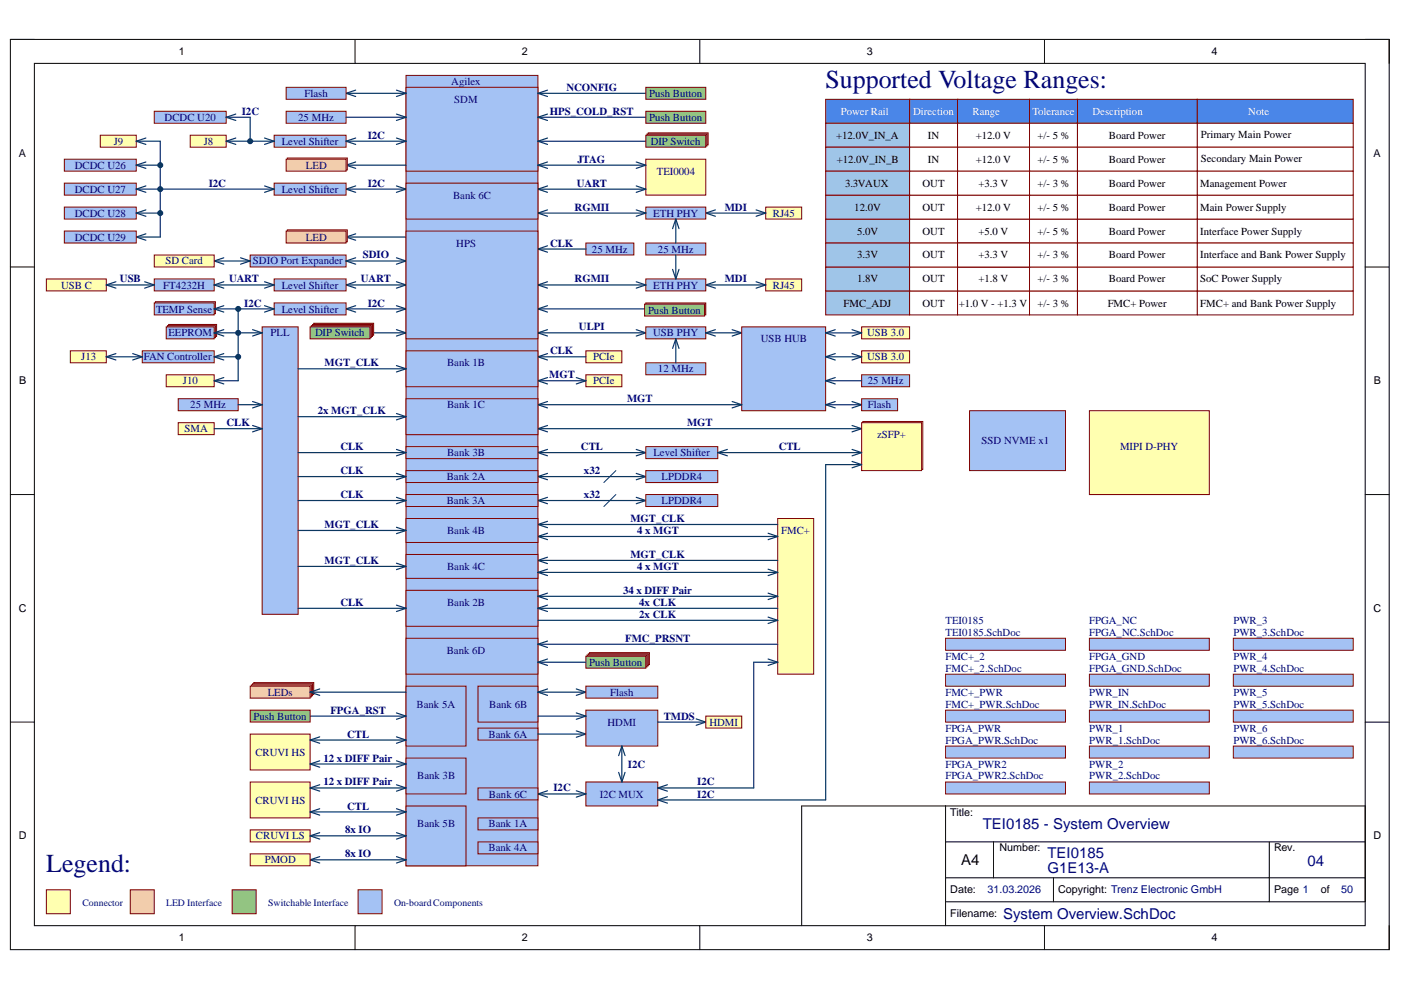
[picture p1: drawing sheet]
<svg xmlns="http://www.w3.org/2000/svg" width="297mm" height="210mm" viewBox="0 0 297 210" stroke-linecap="round" stroke-linejoin="round" font-family="sans-serif">
<defs><g id="words">
<g font-size="5.5" fill="#000080">
<text x="175" y="18.6">Supported Voltage Ranges:</text>
<text x="9.8" y="184.9">Legend:</text>
</g>
<g font-size="3.2" fill="#000080">
<text x="208.4" y="175.8">TEI0185 - System Overview</text>
<text x="222.1" y="185.2">G1E13-A</text>
<text x="222.1" y="181.9">TEI0185</text>
<text x="277.2" y="183.6">04</text>
<text x="212.7" y="194.8">System Overview.SchDoc</text>
</g>
<text font-size="3.2" x="203.8" y="183.4">A4</text>
<g font-size="2.3">
<text x="37.9" y="11.7">1</text>
<text x="110.7" y="11.7">2</text>
<text x="183.8" y="11.7">3</text>
<text x="256.8" y="11.7">4</text>
<text x="177.3" y="29.4">+12.0V_IN_A</text>
<text x="196.7" y="29.4">IN</text>
<text x="206.9" y="29.4">+12.0 V</text>
<text x="220" y="29.4">+/- 5 %</text>
<text x="235.1" y="29.4">Board Power</text>
<text x="254.6" y="29.2">Primary Main Power</text>
<text x="4" y="33.3">A</text>
<text x="177.4" y="34.5">+12.0V_IN_B</text>
<text x="196.7" y="34.5">IN</text>
<text x="206.9" y="34.5">+12.0 V</text>
<text x="220" y="34.5">+/- 5 %</text>
<text x="235.1" y="34.5">Board Power</text>
<text x="254.6" y="34.3">Secondary Main Power</text>
<text x="291.2" y="33.3">A</text>
<text x="179.2" y="39.6">3.3VAUX</text>
<text x="195.6" y="39.6">OUT</text>
<text x="207.4" y="39.6">+3.3 V</text>
<text x="220" y="39.6">+/- 3 %</text>
<text x="235.1" y="39.6">Board Power</text>
<text x="254.5" y="39.6">Management Power</text>
<text x="181.1" y="44.7">12.0V</text>
<text x="195.6" y="44.7">OUT</text>
<text x="206.9" y="44.7">+12.0 V</text>
<text x="220" y="44.7">+/- 5 %</text>
<text x="235.1" y="44.7">Board Power</text>
<text x="254.5" y="44.7">Main Power Supply</text>
<text x="181.7" y="49.7">5.0V</text>
<text x="195.6" y="49.7">OUT</text>
<text x="207.4" y="49.7">+5.0 V</text>
<text x="220" y="49.7">+/- 5 %</text>
<text x="235.1" y="49.7">Board Power</text>
<text x="254.5" y="49.7">Interface Power Supply</text>
<text x="181.7" y="59.9">1.8V</text>
<text x="181.7" y="54.8">3.3V</text>
<text x="195.6" y="59.9">OUT</text>
<text x="195.6" y="54.8">OUT</text>
<text x="207.4" y="59.9">+1.8 V</text>
<text x="207.4" y="54.8">+3.3 V</text>
<text x="220" y="59.9">+/- 3 %</text>
<text x="220" y="54.8">+/- 3 %</text>
<text x="235.1" y="59.9">Board Power</text>
<text x="235.1" y="54.8">Board Power</text>
<text x="254.5" y="59.9">SoC Power Supply</text>
<text x="254.5" y="54.8">Interface and Bank Power Supply</text>
<text x="178.8" y="65">FMC_ADJ</text>
<text x="195.6" y="65">OUT</text>
<text x="203.3" y="65">+1.0 V - +1.3 V</text>
<text x="220" y="65">+/- 3 %</text>
<text x="234.8" y="65">FMC+ Power</text>
<text x="254.5" y="65">FMC+ and Bank Power Supply</text>
<text x="4.1" y="81.5">B</text>
<text x="291.3" y="81.5">B</text>
<text x="4" y="129.7">C</text>
<text x="291.2" y="129.7">C</text>
<text x="201.5" y="172.9">Title:</text>
<text x="4" y="178">D</text>
<text x="291.2" y="178">D</text>
<text x="211.9" y="180.5">Number:</text>
<text x="270.1" y="180.5">Rev.</text>
<text x="201.5" y="189.4">Date:</text>
<text x="224.4" y="189.4">Copyright: Trenz Electronic GmbH</text>
<text x="270.1" y="189.4">Page 1</text>
<text x="280" y="189.4">of</text>
<text x="201.5" y="194.5">Filename:</text>
<text x="37.9" y="199.6">1</text>
<text x="110.7" y="199.6">2</text>
<text x="183.8" y="199.6">3</text>
<text x="256.8" y="199.6">4</text>
</g>
<g font-size="2.3" fill="#000080">
<text x="64.5" y="20.5">Flash</text>
<text x="95.7" y="18">Agilex</text>
<text x="96.3" y="21.8">SDM</text>
<text x="120.1" y="19.3">NCONFIG</text>
<text x="137.6" y="20.5">Push Button</text>
<text x="34.9" y="25.6">DCDC U20</text>
<text x="51.3" y="24.3">I2C</text>
<text x="63.2" y="25.6">25 MHz</text>
<text x="78" y="29.4">I2C</text>
<text x="116.6" y="24.3">HPS_COLD_RST</text>
<text x="137.6" y="25.6">Push Button</text>
<text x="15.9" y="35.8">DCDC U26</text>
<text x="24.1" y="30.7">J9</text>
<text x="43.2" y="30.7">J8</text>
<text x="59.7" y="30.7">Level Shifter</text>
<text x="64.8" y="35.8">LED</text>
<text x="122.4" y="34.5">JTAG</text>
<text x="138" y="30.7">DIP Switch</text>
<text x="15.9" y="40.9">DCDC U27</text>
<text x="44.2" y="39.6">I2C</text>
<text x="59.7" y="40.9">Level Shifter</text>
<text x="78" y="39.6">I2C</text>
<text x="122.3" y="39.6">UART</text>
<text x="139.3" y="37.1">TEI0004</text>
<text x="15.9" y="45.9">DCDC U28</text>
<text x="96.1" y="42.1">Bank 6C</text>
<text x="121.8" y="44.7">RGMII</text>
<text x="138.5" y="45.9">ETH PHY</text>
<text x="153.7" y="44.7">MDI</text>
<text x="163.9" y="45.9">RJ45</text>
<text x="15.9" y="51">DCDC U29</text>
<text x="64.8" y="51">LED</text>
<text x="96.7" y="52.3">HPS</text>
<text x="116.6" y="52.3">CLK</text>
<text x="125.5" y="53.5">25 MHz</text>
<text x="139.5" y="53.5">25 MHz</text>
<text x="25.4" y="59.9">USB</text>
<text x="35.1" y="56.1">SD Card</text>
<text x="48.6" y="59.9">UART</text>
<text x="53.6" y="56.1">SDIO Port Expander</text>
<text x="76.5" y="59.9">UART</text>
<text x="76.9" y="54.8">SDIO</text>
<text x="121.8" y="59.9">RGMII</text>
<text x="153.7" y="59.9">MDI</text>
<text x="12.9" y="61.2">USB C</text>
<text x="34.6" y="61.2">FT4232H</text>
<text x="51.8" y="65">I2C</text>
<text x="59.7" y="61.2">Level Shifter</text>
<text x="78" y="65">I2C</text>
<text x="138.5" y="61.2">ETH PHY</text>
<text x="163.9" y="61.2">RJ45</text>
<text x="33.1" y="66.3">TEMP Sense</text>
<text x="35.7" y="71.3">EEPROM</text>
<text x="57.4" y="71.3">PLL</text>
<text x="59.7" y="66.3">Level Shifter</text>
<text x="66.8" y="71.3">DIP Switch</text>
<text x="122.8" y="70.1">ULPI</text>
<text x="137.4" y="66.5">Push Button</text>
<text x="138.5" y="71.3">USB PHY</text>
<text x="183.8" y="71.3">USB 3.0</text>
<text x="17.2" y="76.4">J13</text>
<text x="30.5" y="76.4">FAN Controller</text>
<text x="68.8" y="77.7">MGT_CLK</text>
<text x="94.8" y="77.7">Bank 1B</text>
<text x="116.6" y="75.1">CLK</text>
<text x="125.8" y="76.4">PCIe</text>
<text x="161.3" y="72.6">USB HUB</text>
<text x="183.8" y="76.4">USB 3.0</text>
<text x="38.8" y="81.5">J10</text>
<text x="116.5" y="80.2">MGT</text>
<text x="125.8" y="81.5">PCIe</text>
<text x="139.5" y="78.9">12 MHz</text>
<text x="184" y="81.5">25 MHz</text>
<text x="40.4" y="86.5">25 MHz</text>
<text x="67.4" y="87.8">2x MGT_CLK</text>
<text x="94.8" y="86.5">Bank 1C</text>
<text x="132.9" y="85.3">MGT</text>
<text x="184" y="86.5">Flash</text>
<text x="39.1" y="91.7">SMA</text>
<text x="48" y="90.4">CLK</text>
<text x="72.2" y="95.5">CLK</text>
<text x="123.2" y="95.5">CTL</text>
<text x="145.7" y="90.4">MGT</text>
<text x="165.1" y="95.5">CTL</text>
<text x="186" y="92.9">zSFP+</text>
<text x="208.1" y="94.2">SSD NVME x1</text>
<text x="237.5" y="95.5">MIPI D-PHY</text>
<text x="72.2" y="100.5">CLK</text>
<text x="94.7" y="101.8">Bank 2A</text>
<text x="94.8" y="96.7">Bank 3B</text>
<text x="123.8" y="100.5">x32</text>
<text x="138.5" y="96.7">Level Shifter</text>
<text x="140.3" y="101.8">LPDDR4</text>
<text x="72.2" y="105.6">CLK</text>
<text x="94.7" y="106.9">Bank 3A</text>
<text x="123.8" y="105.6">x32</text>
<text x="140.3" y="106.9">LPDDR4</text>
<text x="68.8" y="111.9">MGT_CLK</text>
<text x="94.8" y="113.2">Bank 4B</text>
<text x="133.7" y="110.7">MGT_CLK</text>
<text x="135.1" y="113.2">4 x MGT</text>
<text x="165.6" y="113.2">FMC+</text>
<text x="68.8" y="119.6">MGT_CLK</text>
<text x="133.7" y="118.3">MGT_CLK</text>
<text x="94.8" y="120.9">Bank 4C</text>
<text x="132.1" y="125.9">34 x DIFF Pair</text>
<text x="135.1" y="120.9">4 x MGT</text>
<text x="72.2" y="128.5">CLK</text>
<text x="94.8" y="128.5">Bank 2B</text>
<text x="135.5" y="128.5">4x CLK</text>
<text x="135.5" y="131">2x CLK</text>
<text x="132.6" y="136.1">FMC_PRSNT</text>
<text x="200.5" y="132.3">TEI0185</text>
<text x="200.5" y="134.8">TEI0185.SchDoc</text>
<text x="231" y="132.3">FPGA_NC</text>
<text x="231" y="134.8">FPGA_NC.SchDoc</text>
<text x="261.5" y="132.3">PWR_3</text>
<text x="261.5" y="134.8">PWR_3.SchDoc</text>
<text x="94.7" y="138.6">Bank 6D</text>
<text x="124.9" y="141.1">Push Button</text>
<text x="200.5" y="139.9">FMC+_2</text>
<text x="200.5" y="142.4">FMC+_2.SchDoc</text>
<text x="231" y="139.9">FPGA_GND</text>
<text x="231" y="142.4">FPGA_GND.SchDoc</text>
<text x="261.5" y="139.9">PWR_4</text>
<text x="261.5" y="142.4">PWR_4.SchDoc</text>
<text x="56.8" y="147.5">LEDs</text>
<text x="129.4" y="147.5">Flash</text>
<text x="200.5" y="147.5">FMC+_PWR</text>
<text x="231" y="147.5">PWR_IN</text>
<text x="261.5" y="147.5">PWR_5</text>
<text x="53.8" y="152.6">Push Button</text>
<text x="70" y="151.3">FPGA_RST</text>
<text x="88.3" y="150.1">Bank 5A</text>
<text x="103.7" y="150.1">Bank 6B</text>
<text x="128.8" y="153.9">HDMI</text>
<text x="140.7" y="152.6">TMDS</text>
<text x="150.4" y="153.9">HDMI</text>
<text x="200.5" y="150.1">FMC+_PWR.SchDoc</text>
<text x="200.5" y="155.1">FPGA_PWR</text>
<text x="231" y="150.1">PWR_IN.SchDoc</text>
<text x="231" y="155.1">PWR_1</text>
<text x="261.5" y="150.1">PWR_5.SchDoc</text>
<text x="261.5" y="155.1">PWR_6</text>
<text x="54.1" y="160.2">CRUVI HS</text>
<text x="68.6" y="161.5">12 x DIFF Pair</text>
<text x="73.6" y="156.4">CTL</text>
<text x="103.6" y="156.4">Bank 6A</text>
<text x="200.5" y="157.7">FPGA_PWR.SchDoc</text>
<text x="231" y="157.7">PWR_1.SchDoc</text>
<text x="261.5" y="157.7">PWR_6.SchDoc</text>
<text x="68.6" y="166.5">12 x DIFF Pair</text>
<text x="88.4" y="165.3">Bank 3B</text>
<text x="117.3" y="167.8">I2C</text>
<text x="133.1" y="162.7">I2C</text>
<text x="147.8" y="166.5">I2C</text>
<text x="200.5" y="162.7">FPGA_PWR2</text>
<text x="200.5" y="165.3">FPGA_PWR2.SchDoc</text>
<text x="231" y="162.7">PWR_2</text>
<text x="231" y="165.3">PWR_2.SchDoc</text>
<text x="54.1" y="170.4">CRUVI HS</text>
<text x="73.6" y="171.6">CTL</text>
<text x="103.7" y="169.1">Bank 6C</text>
<text x="127.2" y="169.1">I2C MUX</text>
<text x="147.8" y="169.1">I2C</text>
<text x="54.3" y="178">CRUVI LS</text>
<text x="73.2" y="176.7">8x IO</text>
<text x="88.4" y="175.4">Bank 5B</text>
<text x="103.6" y="175.4">Bank 1A</text>
<text x="56.1" y="183.1">PMOD</text>
<text x="73.2" y="181.8">8x IO</text>
<text x="103.6" y="180.5">Bank 4A</text>
<text x="209.4" y="189.4">31.03.2026</text>
<text x="284.3" y="189.4">50</text>
</g>
<g font-size="2.3" fill="#fff">
<text x="178.3" y="24.3">Power Rail</text>
<text x="193.6" y="24.3">Direction</text>
<text x="206.2" y="24.3">Range</text>
<text x="218.9" y="24.3">Tolerance</text>
<text x="231.6" y="24.3">Description</text>
<text x="264.7" y="24.3">Note</text>
</g>
<g font-size="2.1" fill="#000080">
<text x="17.5" y="192">Connector</text>
<text x="35.2" y="192">LED Interface</text>
<text x="56.9" y="192">Switchable Interface</text>
<text x="83.5" y="192">On-boardComponents</text>
</g>
</g></defs>
<path d="M2.2 8.4h292.3v193h-292.3z" fill="none" stroke="#000" stroke-width=".21"/>
<path d="M7.3 13.4h282.1v182.9h-282.1z" fill-rule="evenodd" fill="#fff"/>
<g fill="none" stroke="#000" stroke-width=".21">
<path d="M2.2 8.4h5.1M7.3 13.4h282.1v182.9h-282.1zM75.3 8.4v5M148.4 8.4v5M221.4 8.4v5M289.4 8.4h5.1v5M2.2 56.6h5.1M289.4 56.6h5.1M2.2 104.9h5.1M289.4 104.9h5.1M2.2 153.1h5.1M289.4 153.1h5.1"/>
<path d="M200.5 170.9v25.4M200.5 178.5h88.9M210.6 178.5v7.6M269.1 178.5v12.7M75.3 196.3v5.1M148.4 196.3v5.1M200.5 191.2h88.9v-20.3h-119.4v25.4M200.5 186.1h88.9M221.4 196.3v5.1M223.4 186.1v5.1M294.5 196.3v5.1"/>
</g>
<path d="M175.1 21.1h17.8v5h-17.8z" fill-rule="evenodd" fill="#4a86e8"/>
<path d="M175.1 21.1h17.8v5h-17.8z" fill="none" stroke="#800000" stroke-width=".21"/>
<path d="M192.9 21.1h10.1v5h-10.1z" fill-rule="evenodd" fill="#4a86e8"/>
<path d="M192.9 21.1h10.1v5h-10.1z" fill="none" stroke="#800000" stroke-width=".21"/>
<path d="M203 21.1h15.3v5h-15.3z" fill-rule="evenodd" fill="#4a86e8"/>
<path d="M203 21.1h15.3v5h-15.3z" fill="none" stroke="#800000" stroke-width=".21"/>
<path d="M218.3 21.1h10.1v5h-10.1z" fill-rule="evenodd" fill="#4a86e8"/>
<path d="M218.3 21.1h10.1v5h-10.1z" fill="none" stroke="#800000" stroke-width=".21"/>
<path d="M228.4 21.1h25.5v5h-25.5z" fill-rule="evenodd" fill="#4a86e8"/>
<path d="M228.4 21.1h25.5v5h-25.5z" fill="none" stroke="#800000" stroke-width=".21"/>
<path d="M175.1 26.1h17.8v5.1h-17.8z" fill-rule="evenodd" fill="#9fc5e8"/>
<path d="M175.1 26.1h17.8v5.1h-17.8z" fill="none" stroke="#800000" stroke-width=".21"/>
<path d="M192.9 26.1h10.1v5.1h-10.1z" fill-rule="evenodd" fill="#fff"/>
<path d="M192.9 26.1h10.1v5.1h-10.1z" fill="none" stroke="#800000" stroke-width=".21"/>
<path d="M203 26.1h15.3v5.1h-15.3z" fill-rule="evenodd" fill="#fff"/>
<path d="M203 26.1h15.3v5.1h-15.3z" fill="none" stroke="#800000" stroke-width=".21"/>
<path d="M218.3 26.1h10.1v5.1h-10.1z" fill-rule="evenodd" fill="#fff"/>
<path d="M218.3 26.1h10.1v5.1h-10.1z" fill="none" stroke="#800000" stroke-width=".21"/>
<path d="M228.4 26.1h25.5v5.1h-25.5z" fill-rule="evenodd" fill="#fff"/>
<path d="M228.4 26.1h25.5v5.1h-25.5z" fill="none" stroke="#800000" stroke-width=".21"/>
<path d="M175.1 31.2h17.8v5.1h-17.8z" fill-rule="evenodd" fill="#9fc5e8"/>
<path d="M175.1 31.2h17.8v5.1h-17.8z" fill="none" stroke="#800000" stroke-width=".21"/>
<path d="M192.9 31.2h10.1v5.1h-10.1z" fill-rule="evenodd" fill="#fff"/>
<path d="M192.9 31.2h10.1v5.1h-10.1z" fill="none" stroke="#800000" stroke-width=".21"/>
<path d="M203 31.2h15.3v5.1h-15.3z" fill-rule="evenodd" fill="#fff"/>
<path d="M203 31.2h15.3v5.1h-15.3z" fill="none" stroke="#800000" stroke-width=".21"/>
<path d="M218.3 31.2h10.1v5.1h-10.1z" fill-rule="evenodd" fill="#fff"/>
<path d="M218.3 31.2h10.1v5.1h-10.1z" fill="none" stroke="#800000" stroke-width=".21"/>
<path d="M228.4 31.2h25.5v5.1h-25.5z" fill-rule="evenodd" fill="#fff"/>
<path d="M228.4 31.2h25.5v5.1h-25.5z" fill="none" stroke="#800000" stroke-width=".21"/>
<path d="M175.1 46.5h17.8v5h-17.8z" fill-rule="evenodd" fill="#9fc5e8"/>
<path d="M175.1 46.5h17.8v5h-17.8z" fill="none" stroke="#800000" stroke-width=".21"/>
<path d="M192.9 46.5h10.1v5h-10.1z" fill-rule="evenodd" fill="#fff"/>
<path d="M192.9 46.5h10.1v5h-10.1z" fill="none" stroke="#800000" stroke-width=".21"/>
<path d="M203 46.5h15.3v5h-15.3z" fill-rule="evenodd" fill="#fff"/>
<path d="M203 46.5h15.3v5h-15.3z" fill="none" stroke="#800000" stroke-width=".21"/>
<path d="M218.3 46.5h10.1v5h-10.1z" fill-rule="evenodd" fill="#fff"/>
<path d="M218.3 46.5h10.1v5h-10.1z" fill="none" stroke="#800000" stroke-width=".21"/>
<path d="M228.4 46.5h25.5v5h-25.5z" fill-rule="evenodd" fill="#fff"/>
<path d="M228.4 46.5h25.5v5h-25.5z" fill="none" stroke="#800000" stroke-width=".21"/>
<path d="M175.1 41.4h17.8v5.1h-17.8z" fill-rule="evenodd" fill="#9fc5e8"/>
<path d="M175.1 41.4h17.8v5.1h-17.8z" fill="none" stroke="#800000" stroke-width=".21"/>
<path d="M192.9 41.4h10.1v5.1h-10.1z" fill-rule="evenodd" fill="#fff"/>
<path d="M192.9 41.4h10.1v5.1h-10.1z" fill="none" stroke="#800000" stroke-width=".21"/>
<path d="M203 41.4h15.3v5.1h-15.3z" fill-rule="evenodd" fill="#fff"/>
<path d="M203 41.4h15.3v5.1h-15.3z" fill="none" stroke="#800000" stroke-width=".21"/>
<path d="M218.3 41.4h10.1v5.1h-10.1z" fill-rule="evenodd" fill="#fff"/>
<path d="M218.3 41.4h10.1v5.1h-10.1z" fill="none" stroke="#800000" stroke-width=".21"/>
<path d="M228.4 41.4h25.5v5.1h-25.5z" fill-rule="evenodd" fill="#fff"/>
<path d="M228.4 41.4h25.5v5.1h-25.5z" fill="none" stroke="#800000" stroke-width=".21"/>
<path d="M253.9 21.1h33v5h-33z" fill-rule="evenodd" fill="#4a86e8"/>
<path d="M253.9 21.1h33v5h-33z" fill="none" stroke="#800000" stroke-width=".21"/>
<path d="M253.9 26.1h33v5.1h-33z" fill-rule="evenodd" fill="#fff"/>
<path d="M253.9 26.1h33v5.1h-33z" fill="none" stroke="#800000" stroke-width=".21"/>
<path d="M253.9 31.2h33v5.1h-33z" fill-rule="evenodd" fill="#fff"/>
<path d="M253.9 31.2h33v5.1h-33z" fill="none" stroke="#800000" stroke-width=".21"/>
<path d="M253.9 46.5h33v5h-33z" fill-rule="evenodd" fill="#fff"/>
<path d="M253.9 46.5h33v5h-33z" fill="none" stroke="#800000" stroke-width=".21"/>
<path d="M253.9 41.4h33v5.1h-33z" fill-rule="evenodd" fill="#fff"/>
<path d="M253.9 41.4h33v5.1h-33z" fill="none" stroke="#800000" stroke-width=".21"/>
<path d="M175.1 61.7h17.8v5.1h-17.8z" fill-rule="evenodd" fill="#9fc5e8"/>
<path d="M175.1 61.7h17.8v5.1h-17.8z" fill="none" stroke="#800000" stroke-width=".21"/>
<path d="M192.9 61.7h10.1v5.1h-10.1z" fill-rule="evenodd" fill="#fff"/>
<path d="M192.9 61.7h10.1v5.1h-10.1z" fill="none" stroke="#800000" stroke-width=".21"/>
<path d="M203 61.7h15.3v5.1h-15.3z" fill-rule="evenodd" fill="#fff"/>
<path d="M203 61.7h15.3v5.1h-15.3z" fill="none" stroke="#800000" stroke-width=".21"/>
<path d="M218.3 61.7h10.1v5.1h-10.1z" fill-rule="evenodd" fill="#fff"/>
<path d="M218.3 61.7h10.1v5.1h-10.1z" fill="none" stroke="#800000" stroke-width=".21"/>
<path d="M228.4 61.7h25.5v5.1h-25.5z" fill-rule="evenodd" fill="#fff"/>
<path d="M228.4 61.7h25.5v5.1h-25.5z" fill="none" stroke="#800000" stroke-width=".21"/>
<path d="M253.9 61.7h33v5.1h-33z" fill-rule="evenodd" fill="#fff"/>
<path d="M253.9 61.7h33v5.1h-33z" fill="none" stroke="#800000" stroke-width=".21"/>
<path d="M175.1 36.3h17.8v5.1h-17.8z" fill-rule="evenodd" fill="#9fc5e8"/>
<path d="M175.1 36.3h17.8v5.1h-17.8z" fill="none" stroke="#800000" stroke-width=".21"/>
<path d="M192.9 36.3h10.1v5.1h-10.1z" fill-rule="evenodd" fill="#fff"/>
<path d="M192.9 36.3h10.1v5.1h-10.1z" fill="none" stroke="#800000" stroke-width=".21"/>
<path d="M203 36.3h15.3v5.1h-15.3z" fill-rule="evenodd" fill="#fff"/>
<path d="M203 36.3h15.3v5.1h-15.3z" fill="none" stroke="#800000" stroke-width=".21"/>
<path d="M218.3 36.3h10.1v5.1h-10.1z" fill-rule="evenodd" fill="#fff"/>
<path d="M218.3 36.3h10.1v5.1h-10.1z" fill="none" stroke="#800000" stroke-width=".21"/>
<path d="M228.4 36.3h25.5v5.1h-25.5z" fill-rule="evenodd" fill="#fff"/>
<path d="M228.4 36.3h25.5v5.1h-25.5z" fill="none" stroke="#800000" stroke-width=".21"/>
<path d="M253.9 36.3h33v5.1h-33z" fill-rule="evenodd" fill="#fff"/>
<path d="M253.9 36.3h33v5.1h-33z" fill="none" stroke="#800000" stroke-width=".21"/>
<path d="M175.1 56.6h17.8v5.1h-17.8z" fill-rule="evenodd" fill="#9fc5e8"/>
<path d="M175.1 56.6h17.8v5.1h-17.8z" fill="none" stroke="#800000" stroke-width=".21"/>
<path d="M192.9 56.6h10.1v5.1h-10.1z" fill-rule="evenodd" fill="#fff"/>
<path d="M192.9 56.6h10.1v5.1h-10.1z" fill="none" stroke="#800000" stroke-width=".21"/>
<path d="M203 56.6h15.3v5.1h-15.3z" fill-rule="evenodd" fill="#fff"/>
<path d="M203 56.6h15.3v5.1h-15.3z" fill="none" stroke="#800000" stroke-width=".21"/>
<path d="M218.3 56.6h10.1v5.1h-10.1z" fill-rule="evenodd" fill="#fff"/>
<path d="M218.3 56.6h10.1v5.1h-10.1z" fill="none" stroke="#800000" stroke-width=".21"/>
<path d="M228.4 56.6h25.5v5.1h-25.5z" fill-rule="evenodd" fill="#fff"/>
<path d="M228.4 56.6h25.5v5.1h-25.5z" fill="none" stroke="#800000" stroke-width=".21"/>
<path d="M253.9 56.6h33v5.1h-33z" fill-rule="evenodd" fill="#fff"/>
<path d="M253.9 56.6h33v5.1h-33z" fill="none" stroke="#800000" stroke-width=".21"/>
<path d="M175.1 51.5h17.8v5.1h-17.8z" fill-rule="evenodd" fill="#9fc5e8"/>
<path d="M175.1 51.5h17.8v5.1h-17.8z" fill="none" stroke="#800000" stroke-width=".21"/>
<path d="M192.9 51.5h10.1v5.1h-10.1z" fill-rule="evenodd" fill="#fff"/>
<path d="M192.9 51.5h10.1v5.1h-10.1z" fill="none" stroke="#800000" stroke-width=".21"/>
<path d="M203 51.5h15.3v5.1h-15.3z" fill-rule="evenodd" fill="#fff"/>
<path d="M203 51.5h15.3v5.1h-15.3z" fill="none" stroke="#800000" stroke-width=".21"/>
<path d="M218.3 51.5h10.1v5.1h-10.1z" fill-rule="evenodd" fill="#fff"/>
<path d="M218.3 51.5h10.1v5.1h-10.1z" fill="none" stroke="#800000" stroke-width=".21"/>
<path d="M228.4 51.5h25.5v5.1h-25.5z" fill-rule="evenodd" fill="#fff"/>
<path d="M228.4 51.5h25.5v5.1h-25.5z" fill="none" stroke="#800000" stroke-width=".21"/>
<path d="M253.9 51.5h33v5.1h-33z" fill-rule="evenodd" fill="#fff"/>
<path d="M253.9 51.5h33v5.1h-33z" fill="none" stroke="#800000" stroke-width=".21"/>
<path d="M203 51.5h15.3v5.1h-15.3z" fill-rule="evenodd" fill="#fff"/>
<path d="M203 51.5h15.3v5.1h-15.3z" fill="none" stroke="#800000" stroke-width=".21"/>
<path d="M231 150.6h25.4v2.5h-25.4z" fill-rule="evenodd" fill="#a4c2f4"/>
<path d="M231 150.6h25.4v2.5h-25.4z" fill="none" stroke="#800000" stroke-width=".21"/>
<path d="M200.5 142.9h25.4v2.6h-25.4z" fill-rule="evenodd" fill="#a4c2f4"/>
<path d="M200.5 142.9h25.4v2.6h-25.4z" fill="none" stroke="#800000" stroke-width=".21"/>
<path d="M200.5 150.6h25.4v2.5h-25.4z" fill-rule="evenodd" fill="#a4c2f4"/>
<path d="M200.5 150.6h25.4v2.5h-25.4z" fill="none" stroke="#800000" stroke-width=".21"/>
<path d="M200.5 158.2h25.4v2.5h-25.4z" fill-rule="evenodd" fill="#a4c2f4"/>
<path d="M200.5 158.2h25.4v2.5h-25.4z" fill="none" stroke="#800000" stroke-width=".21"/>
<path d="M200.5 165.8h25.4v2.5h-25.4z" fill-rule="evenodd" fill="#a4c2f4"/>
<path d="M200.5 165.8h25.4v2.5h-25.4z" fill="none" stroke="#800000" stroke-width=".21"/>
<path d="M231 135.3h25.4v2.6h-25.4z" fill-rule="evenodd" fill="#a4c2f4"/>
<path d="M231 135.3h25.4v2.6h-25.4z" fill="none" stroke="#800000" stroke-width=".21"/>
<path d="M231 142.9h25.4v2.6h-25.4z" fill-rule="evenodd" fill="#a4c2f4"/>
<path d="M231 142.9h25.4v2.6h-25.4z" fill="none" stroke="#800000" stroke-width=".21"/>
<path d="M86.1 16h28v167.6h-28z" fill-rule="evenodd" fill="#a4c2f4"/>
<path d="M86.1 16h28v167.6h-28z" fill="none" stroke="#800000" stroke-width=".21"/>
<path d="M231 158.2h25.4v2.5h-25.4z" fill-rule="evenodd" fill="#a4c2f4"/>
<path d="M231 158.2h25.4v2.5h-25.4z" fill="none" stroke="#800000" stroke-width=".21"/>
<path d="M231 165.8h25.4v2.5h-25.4z" fill-rule="evenodd" fill="#a4c2f4"/>
<path d="M231 165.8h25.4v2.5h-25.4z" fill="none" stroke="#800000" stroke-width=".21"/>
<path d="M261.5 135.3h25.4v2.6h-25.4z" fill-rule="evenodd" fill="#a4c2f4"/>
<path d="M261.5 135.3h25.4v2.6h-25.4z" fill="none" stroke="#800000" stroke-width=".21"/>
<path d="M261.5 142.9h25.4v2.6h-25.4z" fill-rule="evenodd" fill="#a4c2f4"/>
<path d="M261.5 142.9h25.4v2.6h-25.4z" fill="none" stroke="#800000" stroke-width=".21"/>
<path d="M261.5 150.6h25.4v2.5h-25.4z" fill-rule="evenodd" fill="#a4c2f4"/>
<path d="M261.5 150.6h25.4v2.5h-25.4z" fill="none" stroke="#800000" stroke-width=".21"/>
<path d="M261.5 158.2h25.4v2.5h-25.4z" fill-rule="evenodd" fill="#a4c2f4"/>
<path d="M261.5 158.2h25.4v2.5h-25.4z" fill="none" stroke="#800000" stroke-width=".21"/>
<path d="M200.5 135.3h25.4v2.6h-25.4z" fill-rule="evenodd" fill="#a4c2f4"/>
<path d="M200.5 135.3h25.4v2.6h-25.4z" fill="none" stroke="#800000" stroke-width=".21"/>
<path d="M86.1 160.7h12.7v7.6h-12.7z" fill-rule="evenodd" fill="#a4c2f4"/>
<path d="M86.1 160.7h12.7v7.6h-12.7z" fill="none" stroke="#800000" stroke-width=".21"/>
<path d="M86.1 145.5h12.7v12.7h-12.7z" fill-rule="evenodd" fill="#a4c2f4"/>
<path d="M86.1 145.5h12.7v12.7h-12.7z" fill="none" stroke="#800000" stroke-width=".21"/>
<path d="M86.1 170.9h12.7v12.7h-12.7z" fill-rule="evenodd" fill="#a4c2f4"/>
<path d="M86.1 170.9h12.7v12.7h-12.7z" fill="none" stroke="#800000" stroke-width=".21"/>
<path d="M101.3 154.4h12.8v2.5h-12.8z" fill-rule="evenodd" fill="#a4c2f4"/>
<path d="M101.3 154.4h12.8v2.5h-12.8z" fill="none" stroke="#800000" stroke-width=".21"/>
<path d="M101.3 145.5h12.8v7.6h-12.8z" fill-rule="evenodd" fill="#a4c2f4"/>
<path d="M101.3 145.5h12.8v7.6h-12.8z" fill="none" stroke="#800000" stroke-width=".21"/>
<path d="M86.1 18.5h28v17.8h-28z" fill-rule="evenodd" fill="#a4c2f4"/>
<path d="M86.1 18.5h28v17.8h-28z" fill="none" stroke="#800000" stroke-width=".21"/>
<path d="M101.3 173.4h12.8v2.6h-12.8z" fill-rule="evenodd" fill="#a4c2f4"/>
<path d="M101.3 173.4h12.8v2.6h-12.8z" fill="none" stroke="#800000" stroke-width=".21"/>
<path d="M101.3 178.5h12.8v2.5h-12.8z" fill-rule="evenodd" fill="#a4c2f4"/>
<path d="M101.3 178.5h12.8v2.5h-12.8z" fill="none" stroke="#800000" stroke-width=".21"/>
<path d="M53 155.6h12.7v7.7h-12.7z" fill-rule="evenodd" fill="#ffffb0"/>
<path d="M53 155.6h12.7v7.7h-12.7z" fill="none" stroke="#800000" stroke-width=".21"/>
<path d="M53 176h12.8v2.5h-12.8z" fill-rule="evenodd" fill="#ffffb0"/>
<path d="M53 176h12.8v2.5h-12.8z" fill="none" stroke="#800000" stroke-width=".21"/>
<g fill="none" stroke="#073763" stroke-width=".25">
<path d="M65.7 156.9h20.4M65.7 156.9l2.1 .7M67.8 156.2l-2.1 .7M84.1 156.2l2 .7M86.1 156.9l-2 .7M65.7 162h20.4M65.7 162l2.1 .7M65.8 177.2h20.3M65.8 177.2l2 .7M67.8 176.5l-2 .7M67.8 161.3l-2.1 .7M84.1 161.3l2 .7"/>
<path d="M84.1 176.5l2 .7M86.1 162l-2 .7M86.1 177.2l-2 .7M65.8 182.3h20.3M65.8 182.3l2 .7M67.8 181.6l-2 .7M84.1 181.6l2 .7M86.1 182.3l-2 .7"/>
</g>
<path d="M162.3 59.1h7.7v2.6h-7.7z" fill-rule="evenodd" fill="#ffffb0"/>
<path d="M162.3 59.1h7.7v2.6h-7.7z" fill="none" stroke="#800000" stroke-width=".21"/>
<path d="M151.7 59.7l-2.1 .7M160.3 59.7l2 .7M149.6 60.4h12.7M149.6 60.4l2.1 .7M162.3 60.4l-2 .7" fill="none" stroke="#073763" stroke-width=".25"/>
<path d="M162.3 43.9h7.7v2.6h-7.7z" fill-rule="evenodd" fill="#ffffb0"/>
<path d="M162.3 43.9h7.7v2.6h-7.7z" fill="none" stroke="#800000" stroke-width=".21"/>
<path d="M149.6 45.2h12.7M149.6 45.2l2.1 .7M151.7 44.5l-2.1 .7M160.3 44.5l2 .7M162.3 45.2l-2 .7" fill="none" stroke="#073763" stroke-width=".25"/>
<path d="M136.9 59.1h12.7v2.6h-12.7z" fill-rule="evenodd" fill="#a4c2f4"/>
<path d="M136.9 59.1h12.7v2.6h-12.7z" fill="none" stroke="#800000" stroke-width=".21"/>
<path d="M116.1 59.7l-2 .7M134.9 59.7l2 .7M114.1 60.4h22.8M114.1 60.4l2 .7M136.9 60.4l-2 .7" fill="none" stroke="#073763" stroke-width=".25"/>
<path d="M136.9 43.9h12.7v2.6h-12.7z" fill-rule="evenodd" fill="#a4c2f4"/>
<path d="M136.9 43.9h12.7v2.6h-12.7z" fill="none" stroke="#800000" stroke-width=".21"/>
<path d="M114.1 45.2h22.8M114.1 45.2l2 .7M116.1 44.5l-2 .7M134.9 44.5l2 .7M136.9 45.2l-2 .7" fill="none" stroke="#073763" stroke-width=".25"/>
<path d="M136.9 51.5h12.7v2.6h-12.7z" fill-rule="evenodd" fill="#a4c2f4"/>
<path d="M136.9 51.5h12.7v2.6h-12.7z" fill="none" stroke="#800000" stroke-width=".21"/>
<path d="M142.6 57.1l.7 2M143.3 46.5v5M143.3 54.1v5M143.3 46.5l-.7 2M143.3 46.5l.7 2M144 57.1l-.7 2" fill="none" stroke="#073763" stroke-width=".25"/>
<path d="M164.9 109.9h7.6v33h-7.6z" fill-rule="evenodd" fill="#ffffb0"/>
<path d="M164.9 109.9h7.6v33h-7.6z" fill="none" stroke="#800000" stroke-width=".21"/>
<path d="M86.1 135.3h28v7.6h-28z" fill-rule="evenodd" fill="#a4c2f4"/>
<path d="M86.1 135.3h28v7.6h-28z" fill="none" stroke="#800000" stroke-width=".21"/>
<path d="M114.1 101h22.8M114.1 101l2 .7M116.1 100.4l-2 .6M134.9 100.4l2 .6M136.9 101l-2 .7" fill="none" stroke="#073763" stroke-width=".25"/>
<path d="M136.9 99.8h15.3v2.5h-15.3z" fill-rule="evenodd" fill="#a4c2f4"/>
<path d="M136.9 99.8h15.3v2.5h-15.3z" fill="none" stroke="#800000" stroke-width=".21"/>
<path d="M114.1 106.1h22.8M114.1 106.1l2 .7M116.1 105.4l-2 .7M134.9 105.4l2 .7M136.9 106.1l-2 .7" fill="none" stroke="#073763" stroke-width=".25"/>
<path d="M136.9 104.9h15.3v2.5h-15.3z" fill-rule="evenodd" fill="#a4c2f4"/>
<path d="M136.9 104.9h15.3v2.5h-15.3z" fill="none" stroke="#800000" stroke-width=".21"/>
<g fill="none" stroke="#073763" stroke-width=".25">
<path d="M114.1 70.6h22.8M114.1 70.6l2 .7M116.1 69.9l-2 .7M134.9 69.9l2 .7M136.9 70.6l-2 .7M114.1 90.9h68.6M114.1 90.9l2 .7M114.1 96h22.8M114.1 96l2 .6M116.1 90.2l-2 .7M116.1 95.3l-2 .7M134.9 95.3l2 .7"/>
<path d="M136.9 96l-2 .6M180.7 90.2l2 .7M182.7 90.9l-2 .7"/>
</g>
<path d="M136.9 69.3h12.7v2.5h-12.7z" fill-rule="evenodd" fill="#a4c2f4"/>
<path d="M136.9 69.3h12.7v2.5h-12.7z" fill="none" stroke="#800000" stroke-width=".21"/>
<path d="M136.9 76.9h12.7v2.6h-12.7z" fill-rule="evenodd" fill="#a4c2f4"/>
<path d="M136.9 76.9h12.7v2.6h-12.7z" fill="none" stroke="#800000" stroke-width=".21"/>
<path d="M143.3 71.8v5.1M143.3 71.8l-.7 2.1M143.3 71.8l.7 2.1M149.6 70.6h7.7M149.6 70.6l2.1 .7M151.7 69.9l-2.1 .7M155.2 69.9l2.1 .7M157.3 70.6l-2.1 .7" fill="none" stroke="#073763" stroke-width=".25"/>
<path d="M157.3 69.3h17.8v17.8h-17.8z" fill-rule="evenodd" fill="#a4c2f4"/>
<path d="M157.3 69.3h17.8v17.8h-17.8z" fill="none" stroke="#800000" stroke-width=".21"/>
<path d="M124.2 51.5h10.2v2.6h-10.2z" fill-rule="evenodd" fill="#a4c2f4"/>
<path d="M124.2 51.5h10.2v2.6h-10.2z" fill="none" stroke="#800000" stroke-width=".21"/>
<path d="M75.4 59.7l-2 .7M84.1 59.7l2 .7M114.1 52.8h10.1M114.1 52.8l2 .7M116.1 52.1l-2 .7M73.4 60.4h12.7M73.4 60.4l2 .7M86.1 60.4l-2 .7" fill="none" stroke="#073763" stroke-width=".25"/>
<path d="M32.7 59.1h12.7v2.6h-12.7z" fill-rule="evenodd" fill="#a4c2f4"/>
<path d="M32.7 59.1h12.7v2.6h-12.7z" fill="none" stroke="#800000" stroke-width=".21"/>
<path d="M9.8 59.1h12.7v2.6h-12.7z" fill-rule="evenodd" fill="#ffffb0"/>
<path d="M9.8 59.1h12.7v2.6h-12.7z" fill="none" stroke="#800000" stroke-width=".21"/>
<path d="M24.6 59.7l-2.1 .7M30.7 59.7l2 .7M22.5 60.4h10.2M22.5 60.4l2.1 .7M32.7 60.4l-2 .7M73.4 65.5h12.7M73.4 65.5l2 .7M75.4 64.8l-2 .7M84.1 64.8l2 .7M86.1 65.5l-2 .7" fill="none" stroke="#073763" stroke-width=".25"/>
<path d="M35.2 79.5h10.2v2.5h-10.2z" fill-rule="evenodd" fill="#ffffb0"/>
<path d="M35.2 79.5h10.2v2.5h-10.2z" fill="none" stroke="#800000" stroke-width=".21"/>
<path d="M35.8 68.8h10.1v2.5h-10.1z" fill-rule="evenodd" fill="#a4c2f4"/>
<path d="M35.8 68.8h10.1v2.5h-10.1z" fill="none" stroke="#800000" stroke-width=".21"/>
<path d="M33 64h12.7v2.5h-12.7z" fill-rule="evenodd" fill="#a4c2f4"/>
<path d="M33 64h12.7v2.5h-12.7z" fill="none" stroke="#800000" stroke-width=".21"/>
<path d="M30.2 74.4h15.2v2.5h-15.2z" fill-rule="evenodd" fill="#a4c2f4"/>
<path d="M30.2 74.4h15.2v2.5h-15.2z" fill="none" stroke="#800000" stroke-width=".21"/>
<path d="M35.5 69h10.2v2.6h-10.2z" fill-rule="evenodd" fill="#a4c2f4"/>
<path d="M35.5 69h10.2v2.6h-10.2z" fill="none" stroke="#800000" stroke-width=".21"/>
<path d="M35.2 69.3h10.2v2.5h-10.2z" fill-rule="evenodd" fill="#a4c2f4"/>
<path d="M35.2 69.3h10.2v2.5h-10.2z" fill="none" stroke="#800000" stroke-width=".21"/>
<path d="M32.7 64.2h12.7v2.6h-12.7z" fill-rule="evenodd" fill="#a4c2f4"/>
<path d="M32.7 64.2h12.7v2.6h-12.7z" fill="none" stroke="#800000" stroke-width=".21"/>
<path d="M58.1 64.2h15.3v2.6h-15.3z" fill-rule="evenodd" fill="#a4c2f4"/>
<path d="M58.1 64.2h15.3v2.6h-15.3z" fill="none" stroke="#800000" stroke-width=".21"/>
<path d="M55.6 69.3h7.6v61h-7.6z" fill-rule="evenodd" fill="#a4c2f4"/>
<path d="M55.6 69.3h7.6v61h-7.6z" fill="none" stroke="#800000" stroke-width=".21"/>
<path d="M73.4 50.3h12.7M73.4 50.3l2 .6M75.4 49.6l-2 .7M114.1 65.5h22.8M114.1 65.5l2 .7M116.1 64.8l-2 .7" fill="none" stroke="#073763" stroke-width=".25"/>
<path d="M136.9 64.2h12.7v2.6h-12.7z" fill-rule="evenodd" fill="#93c47d"/>
<path d="M136.9 64.2h12.7v2.6h-12.7z" fill="none" stroke="#800000" stroke-width=".21"/>
<path d="M78.5 70.6h7.6M84.1 69.9l2 .7M86.1 70.6l-2 .7" fill="none" stroke="#073763" stroke-width=".25"/>
<path d="M53 54.1h20.4v2.5h-20.4z" fill-rule="evenodd" fill="#a4c2f4"/>
<path d="M53 54.1h20.4v2.5h-20.4z" fill="none" stroke="#800000" stroke-width=".21"/>
<path d="M45.4 55.3h7.6M45.4 55.3l2 .7M47.4 54.7l-2 .6M51 54.7l2 .6M53 55.3l-2 .7M73.4 55.3h12.7M73.4 55.3l2 .7M75.4 54.7l-2 .6M84.1 54.7l2 .6M86.1 55.3l-2 .7" fill="none" stroke="#073763" stroke-width=".25"/>
<path d="M32.7 54.1h12.7v2.5h-12.7z" fill-rule="evenodd" fill="#ffffb0"/>
<path d="M32.7 54.1h12.7v2.5h-12.7z" fill="none" stroke="#800000" stroke-width=".21"/>
<path d="M114.1 155.6h10.1M122.2 155l2 .6M124.2 155.6l-2 .7" fill="none" stroke="#073763" stroke-width=".25"/>
<path d="M124.2 150.6h15.3v7.6h-15.3z" fill-rule="evenodd" fill="#a4c2f4"/>
<path d="M124.2 150.6h15.3v7.6h-15.3z" fill="none" stroke="#800000" stroke-width=".21"/>
<path d="M139.5 153.1h10.1M147.6 152.4l2 .7M149.6 153.1l-2 .7" fill="none" stroke="#073763" stroke-width=".25"/>
<path d="M149.6 151.8h7.7v2.6h-7.7z" fill-rule="evenodd" fill="#ffffb0"/>
<path d="M149.6 151.8h7.7v2.6h-7.7z" fill="none" stroke="#800000" stroke-width=".21"/>
<path d="M114.1 146.8h10.1M114.1 146.8l2 .6M116.1 146.1l-2 .7M122.2 146.1l2 .7M124.2 146.8l-2 .6" fill="none" stroke="#073763" stroke-width=".25"/>
<path d="M124.2 145.5h15.3v2.5h-15.3z" fill-rule="evenodd" fill="#a4c2f4"/>
<path d="M124.2 145.5h15.3v2.5h-15.3z" fill="none" stroke="#800000" stroke-width=".21"/>
<path d="M124.2 165.8h15.3v5.1h-15.3z" fill-rule="evenodd" fill="#a4c2f4"/>
<path d="M124.2 165.8h15.3v5.1h-15.3z" fill="none" stroke="#800000" stroke-width=".21"/>
<g fill="none" stroke="#073763" stroke-width=".25">
<path d="M75.4 39.4l-2 .7M84.1 39.4l2 .7M73.4 40.1h12.7M73.4 40.1l2 .7M86.1 40.1l-2 .7M131.8 158.2v7.6M131.8 158.2l-.6 2M131.8 158.2l.7 2M114.1 168.3h10.1M114.1 168.3l2 .7M116.1 167.7l-2 .6M122.2 167.7l2 .6"/>
<path d="M124.2 168.3l-2 .7M131.2 163.8l.6 2M132.5 163.8l-.7 2M139.5 167.1h20.3M139.5 167.1l2 .6M141.5 166.4l-2 .7"/>
</g>
<path d="M58.1 38.8h15.3v2.6h-15.3z" fill-rule="evenodd" fill="#a4c2f4"/>
<path d="M58.1 38.8h15.3v2.6h-15.3z" fill="none" stroke="#800000" stroke-width=".21"/>
<path d="M21.3 28.7h7.6v2.5h-7.6z" fill-rule="evenodd" fill="#ffffb0"/>
<path d="M21.3 28.7h7.6v2.5h-7.6z" fill="none" stroke="#800000" stroke-width=".21"/>
<path d="M13.6 38.8h15.3v2.6h-15.3z" fill-rule="evenodd" fill="#a4c2f4"/>
<path d="M13.6 38.8h15.3v2.6h-15.3z" fill="none" stroke="#800000" stroke-width=".21"/>
<path d="M28.9 50.3h5.1M28.9 50.3l2 .6M30.9 49.6l-2 .7" fill="none" stroke="#073763" stroke-width=".25"/>
<path d="M136.9 33.8h12.7v7.6h-12.7z" fill-rule="evenodd" fill="#ffffb0"/>
<path d="M136.9 33.8h12.7v7.6h-12.7z" fill="none" stroke="#800000" stroke-width=".21"/>
<path d="M116.1 39.4l-2 .7M134.9 39.4l2 .7M114.1 40.1h22.8M114.1 40.1l2 .7M136.9 40.1l-2 .7" fill="none" stroke="#073763" stroke-width=".25"/>
<path d="M125 138.4h12.7v2.5h-12.7z" fill-rule="evenodd" fill="#93c47d"/>
<path d="M125 138.4h12.7v2.5h-12.7z" fill="none" stroke="#800000" stroke-width=".21"/>
<path d="M73.4 19.8h12.7M73.4 19.8l2 .7M75.4 19.1l-2 .7M84.1 19.1l2 .7M86.1 19.8l-2 .7M114.1 35h22.8M114.1 35l2 .7M116.1 34.3l-2 .7M134.9 34.3l2 .7M136.9 35l-2 .7" fill="none" stroke="#073763" stroke-width=".25"/>
<path d="M60.7 18.5h12.7v2.6h-12.7z" fill-rule="evenodd" fill="#a4c2f4"/>
<path d="M60.7 18.5h12.7v2.6h-12.7z" fill="none" stroke="#800000" stroke-width=".21"/>
<path d="M60.7 23.6h12.7v2.5h-12.7z" fill-rule="evenodd" fill="#a4c2f4"/>
<path d="M60.7 23.6h12.7v2.5h-12.7z" fill="none" stroke="#800000" stroke-width=".21"/>
<path d="M73.4 24.9h12.7M73.4 35h12.7M73.4 35l2 .7M75.4 34.3l-2 .7M84.1 24.2l2 .7M86.1 24.9l-2 .6M114.1 29.9h22.8M114.1 29.9l2 .7M116.1 29.3l-2 .6" fill="none" stroke="#073763" stroke-width=".25"/>
<path d="M60.9 33.5h12.7v2.5h-12.7z" fill-rule="evenodd" fill="#f9cb9c"/>
<path d="M60.9 33.5h12.7v2.5h-12.7z" fill="none" stroke="#800000" stroke-width=".21"/>
<path d="M124.2 79.5h7.6v2.5h-7.6z" fill-rule="evenodd" fill="#ffffb0"/>
<path d="M124.2 79.5h7.6v2.5h-7.6z" fill="none" stroke="#800000" stroke-width=".21"/>
<g fill="none" stroke="#073763" stroke-width=".25">
<path d="M114.1 80.7h10.1M114.1 80.7l2 .7M114.1 85.8h43.2M114.1 85.8l2 .7M116.1 80.1l-2 .6M116.1 85.1l-2 .7M122.2 80.1l2 .6M124.2 80.7l-2 .7M155.2 85.1l2.1 .7M157.3 85.8l-2.1 .7M114.1 113.7h50.8M114.1 113.7l2 .7"/>
<path d="M114.1 118.8h50.8M114.1 118.8l2 .7M116.1 113.1l-2 .6M116.1 118.1l-2 .7M162.9 113.1l2 .6M164.9 113.7l-2 .7"/>
</g>
<path d="M58.1 59.1h15.3v2.6h-15.3z" fill-rule="evenodd" fill="#a4c2f4"/>
<path d="M58.1 59.1h15.3v2.6h-15.3z" fill="none" stroke="#800000" stroke-width=".21"/>
<path d="M47.4 59.7l-2 .7M56.1 59.7l2 .7M45.4 60.4h12.7M45.4 60.4l2 .7M58.1 60.4l-2 .7" fill="none" stroke="#073763" stroke-width=".25"/>
<path d="M58.1 28.7h15.3v2.5h-15.3z" fill-rule="evenodd" fill="#a4c2f4"/>
<path d="M58.1 28.7h15.3v2.5h-15.3z" fill="none" stroke="#800000" stroke-width=".21"/>
<path d="M40.3 28.7h7.7v2.5h-7.7z" fill-rule="evenodd" fill="#ffffb0"/>
<path d="M40.3 28.7h7.7v2.5h-7.7z" fill="none" stroke="#800000" stroke-width=".21"/>
<path d="M32.7 23.6h15.3v2.5h-15.3z" fill-rule="evenodd" fill="#a4c2f4"/>
<path d="M32.7 23.6h15.3v2.5h-15.3z" fill="none" stroke="#800000" stroke-width=".21"/>
<path d="M14.9 74.4h7.6v2.5h-7.6z" fill-rule="evenodd" fill="#ffffb0"/>
<path d="M14.9 74.4h7.6v2.5h-7.6z" fill="none" stroke="#800000" stroke-width=".21"/>
<path d="M22.5 75.7h7.7M22.5 75.7l2.1 .6M24.6 75l-2.1 .7M28.1 75l2.1 .7M30.2 75.7l-2.1 .6M65.7 151.8h20.4M84.1 151.2l2 .6M86.1 151.8l-2 .7" fill="none" stroke="#073763" stroke-width=".25"/>
<path d="M53 150.6h12.7v2.5h-12.7z" fill-rule="evenodd" fill="#93c47d"/>
<path d="M53 150.6h12.7v2.5h-12.7z" fill="none" stroke="#800000" stroke-width=".21"/>
<path d="M114.1 24.9h22.8M114.1 24.9l2 .6M116.1 24.2l-2 .7" fill="none" stroke="#073763" stroke-width=".25"/>
<path d="M136.9 23.6h12.7v2.5h-12.7z" fill-rule="evenodd" fill="#93c47d"/>
<path d="M136.9 23.6h12.7v2.5h-12.7z" fill="none" stroke="#800000" stroke-width=".21"/>
<path d="M114.1 19.8h22.8M114.1 19.8l2 .7M116.1 19.1l-2 .7" fill="none" stroke="#073763" stroke-width=".25"/>
<path d="M136.9 18.5h12.7v2.6h-12.7z" fill-rule="evenodd" fill="#93c47d"/>
<path d="M136.9 18.5h12.7v2.6h-12.7z" fill="none" stroke="#800000" stroke-width=".21"/>
<path d="M37.8 84.5h12.7v2.6h-12.7z" fill-rule="evenodd" fill="#a4c2f4"/>
<path d="M37.8 84.5h12.7v2.6h-12.7z" fill="none" stroke="#800000" stroke-width=".21"/>
<path d="M50.5 85.8h5.1M53.5 85.1l2.1 .7M55.6 85.8l-2 .7" fill="none" stroke="#073763" stroke-width=".25"/>
<path d="M37.8 89.6h7.6v2.6h-7.6z" fill-rule="evenodd" fill="#ffffb0"/>
<path d="M37.8 89.6h7.6v2.6h-7.6z" fill="none" stroke="#800000" stroke-width=".21"/>
<path d="M114.1 111.2h50.8M114.1 111.2l2 .7M116.1 110.5l-2 .7" fill="none" stroke="#073763" stroke-width=".25"/>
<path d="M182.7 69.3h10.2v2.5h-10.2z" fill-rule="evenodd" fill="#ffffb0"/>
<path d="M182.7 69.3h10.2v2.5h-10.2z" fill="none" stroke="#800000" stroke-width=".21"/>
<path d="M182.7 74.4h10.2v2.5h-10.2z" fill-rule="evenodd" fill="#ffffb0"/>
<path d="M182.7 74.4h10.2v2.5h-10.2z" fill="none" stroke="#800000" stroke-width=".21"/>
<path d="M175.1 85.8h7.6M175.1 85.8l2 .7M177.1 85.1l-2 .7M180.7 85.1l2 .7M182.7 85.8l-2 .7" fill="none" stroke="#073763" stroke-width=".25"/>
<path d="M182.7 84.5h7.6v2.6h-7.6z" fill-rule="evenodd" fill="#a4c2f4"/>
<path d="M182.7 84.5h7.6v2.6h-7.6z" fill="none" stroke="#800000" stroke-width=".21"/>
<path d="M182.7 79.5h10.2v2.5h-10.2z" fill-rule="evenodd" fill="#a4c2f4"/>
<path d="M182.7 79.5h10.2v2.5h-10.2z" fill="none" stroke="#800000" stroke-width=".21"/>
<path d="M124.2 74.4h7.6v2.5h-7.6z" fill-rule="evenodd" fill="#ffffb0"/>
<path d="M124.2 74.4h7.6v2.5h-7.6z" fill="none" stroke="#800000" stroke-width=".21"/>
<path d="M114.1 75.7h10.1M114.1 75.7l2 .6M116.1 75l-2 .7" fill="none" stroke="#073763" stroke-width=".25"/>
<path d="M86.1 99.8h28v2.5h-28z" fill-rule="evenodd" fill="#a4c2f4"/>
<path d="M86.1 99.8h28v2.5h-28z" fill="none" stroke="#800000" stroke-width=".21"/>
<path d="M86.1 104.9h28v2.5h-28z" fill-rule="evenodd" fill="#a4c2f4"/>
<path d="M86.1 104.9h28v2.5h-28z" fill="none" stroke="#800000" stroke-width=".21"/>
<path d="M86.1 74.4h28v7.6h-28z" fill-rule="evenodd" fill="#a4c2f4"/>
<path d="M86.1 74.4h28v7.6h-28z" fill="none" stroke="#800000" stroke-width=".21"/>
<path d="M86.1 84.5h28v7.7h-28z" fill-rule="evenodd" fill="#a4c2f4"/>
<path d="M86.1 84.5h28v7.7h-28z" fill="none" stroke="#800000" stroke-width=".21"/>
<path d="M86.1 109.9h28v5.1h-28z" fill-rule="evenodd" fill="#a4c2f4"/>
<path d="M86.1 109.9h28v5.1h-28z" fill="none" stroke="#800000" stroke-width=".21"/>
<path d="M63.2 112.5h22.9M84.1 111.8l2 .7M86.1 112.5l-2 .6" fill="none" stroke="#073763" stroke-width=".25"/>
<path d="M86.1 117.6h28v5h-28z" fill-rule="evenodd" fill="#a4c2f4"/>
<path d="M86.1 117.6h28v5h-28z" fill="none" stroke="#800000" stroke-width=".21"/>
<path d="M86.1 125.2h28v7.6h-28z" fill-rule="evenodd" fill="#a4c2f4"/>
<path d="M86.1 125.2h28v7.6h-28z" fill="none" stroke="#800000" stroke-width=".21"/>
<g fill="none" stroke="#073763" stroke-width=".25">
<path d="M114.1 121.4h50.8M114.1 121.4l2 .6M114.1 126.4h50.8M114.1 126.4l2 .7M114.1 129h50.8M114.1 129l2 .7M114.1 131.5h50.8M114.1 136.6h50.8M114.1 136.6l2 .7M116.1 120.7l-2 .7M116.1 125.8l-2 .6M116.1 128.3l-2 .7"/>
<path d="M116.1 135.9l-2 .7M162.9 120.7l2 .7M162.9 125.8l2 .6M162.9 130.8l2 .7M164.9 121.4l-2 .6M164.9 126.4l-2 .7M164.9 131.5l-2 .7M114.1 151.8h10.1M122.2 151.2l2 .6M124.2 151.8l-2 .7"/>
</g>
<path d="M86.1 38.8h28v7.7h-28z" fill-rule="evenodd" fill="#a4c2f4"/>
<path d="M86.1 38.8h28v7.7h-28z" fill="none" stroke="#800000" stroke-width=".21"/>
<path d="M101.3 167.1h12.8v2.5h-12.8z" fill-rule="evenodd" fill="#a4c2f4"/>
<path d="M101.3 167.1h12.8v2.5h-12.8z" fill="none" stroke="#800000" stroke-width=".21"/>
<path d="M13.6 33.8h15.3v2.5h-15.3z" fill-rule="evenodd" fill="#a4c2f4"/>
<path d="M13.6 33.8h15.3v2.5h-15.3z" fill="none" stroke="#800000" stroke-width=".21"/>
<path d="M13.6 43.9h15.3v2.5h-15.3z" fill-rule="evenodd" fill="#a4c2f4"/>
<path d="M13.6 43.9h15.3v2.5h-15.3z" fill="none" stroke="#800000" stroke-width=".21"/>
<path d="M13.6 49h15.3v2.5h-15.3z" fill-rule="evenodd" fill="#a4c2f4"/>
<path d="M13.6 49h15.3v2.5h-15.3z" fill="none" stroke="#800000" stroke-width=".21"/>
<path d="M34 35v10.2" fill="none" stroke="#073763" stroke-width=".25"/>
<circle cx="34" cy="40.1" r=".51" fill="#073763"/>
<g fill="none" stroke="#073763" stroke-width=".25">
<path d="M28.9 45.2h5.1v5.1M28.9 45.2l2 .7M30.9 44.5l-2 .7"/>
<circle cx="34" cy="40.1" r=".51"/>
</g>
<circle cx="34" cy="45.2" r=".51" fill="#073763"/>
<g fill="none" stroke="#073763" stroke-width=".25">
<path d="M28.9 35h5.1M28.9 35l2 .7M30.9 39.4l-2 .7M30.9 34.3l-2 .7M28.9 40.1h5.1M28.9 40.1l2 .7"/>
<circle cx="34" cy="45.2" r=".51"/>
</g>
<path d="M86.1 49h28v22.8h-28z" fill-rule="evenodd" fill="#a4c2f4"/>
<path d="M86.1 49h28v22.8h-28z" fill="none" stroke="#800000" stroke-width=".21"/>
<g fill="none" stroke="#073763" stroke-width=".25">
<path d="M45.4 65.5h12.7M45.4 65.5l2 .7M45.4 70.6l2 .7M47.4 64.8l-2 .7M47.4 69.9l-2 .7M50.5 65.5v5.1h-5.1M56.1 64.8l2 .7M58.1 65.5l-2 .7M175.1 70.6h7.6M175.1 70.6l2 .7M175.1 75.7h7.6M175.1 75.7l2 .6"/>
<path d="M177.1 69.9l-2 .7M177.1 75l-2 .7M180.7 69.9l2 .7M180.7 75l2 .7M182.7 70.6l-2 .7M182.7 75.7l-2 .6"/>
</g>
<circle cx="50.5" cy="65.5" r=".51" fill="#073763"/>
<g fill="none" stroke="#073763" stroke-width=".25">
<path d="M45.4 75.7l2 .6M47.4 75l-2 .7M50.5 70.6v5.1h-5.1"/>
<circle cx="50.5" cy="65.5" r=".51"/>
</g>
<circle cx="50.5" cy="70.6" r=".51" fill="#073763"/>
<g fill="none" stroke="#073763" stroke-width=".25">
<path d="M50.5 75.7v5h-5.1M45.4 80.7l2 .7M47.4 80.1l-2 .6"/>
<circle cx="50.5" cy="70.6" r=".51"/>
</g>
<circle cx="50.5" cy="75.7" r=".51" fill="#073763"/>
<g fill="none" stroke="#073763" stroke-width=".25">
<path d="M50.5 70.6h5.1M53.5 69.9l2.1 .7M55.6 70.6l-2.1 .7M63.2 78.2h22.9M84.1 77.5l2 .7M86.1 78.2l-2 .7M45.4 90.9h10.2M53.6 90.2l2 .7M55.6 90.9l-2 .7M63.2 88.3h22.9M84.1 87.7l2 .6M86.1 88.3l-2 .7"/>
<path d="M63.2 101h22.9M63.2 106.1h22.9M84.1 100.4l2 .6M84.1 105.4l2 .7M84.1 119.4l2 .7M86.1 101l-2 .7M86.1 106.1l-2 .7M63.2 129h22.9M63.2 120.1h22.9M84.1 128.3l2 .7M86.1 129l-2 .7M86.1 120.1l-2 .7"/>
<circle cx="50.5" cy="75.7" r=".51"/>
</g>
<path d="M86.1 94.7h28v2.5h-28z" fill-rule="evenodd" fill="#a4c2f4"/>
<path d="M86.1 94.7h28v2.5h-28z" fill="none" stroke="#800000" stroke-width=".21"/>
<path d="M63.2 96h22.9M84.1 95.3l2 .7M86.1 96l-2 .6" fill="none" stroke="#073763" stroke-width=".25"/>
<path d="M60.9 48.7h12.7v2.6h-12.7z" fill-rule="evenodd" fill="#f9cb9c"/>
<path d="M60.9 48.7h12.7v2.6h-12.7z" fill="none" stroke="#800000" stroke-width=".21"/>
<path d="M60.7 49h12.7v2.5h-12.7z" fill-rule="evenodd" fill="#f9cb9c"/>
<path d="M60.7 49h12.7v2.5h-12.7z" fill="none" stroke="#800000" stroke-width=".21"/>
<path d="M136.7 64.5h12.7v2.5h-12.7z" fill-rule="evenodd" fill="#93c47d"/>
<path d="M136.7 64.5h12.7v2.5h-12.7z" fill="none" stroke="#800000" stroke-width=".21"/>
<path d="M66.5 68.5h12.7v2.6h-12.7z" fill-rule="evenodd" fill="#93c47d"/>
<path d="M66.5 68.5h12.7v2.6h-12.7z" fill="none" stroke="#800000" stroke-width=".21"/>
<path d="M66.3 68.8h12.7v2.5h-12.7z" fill-rule="evenodd" fill="#93c47d"/>
<path d="M66.3 68.8h12.7v2.5h-12.7z" fill="none" stroke="#800000" stroke-width=".21"/>
<path d="M66 69h12.7v2.6h-12.7z" fill-rule="evenodd" fill="#93c47d"/>
<path d="M66 69h12.7v2.6h-12.7z" fill="none" stroke="#800000" stroke-width=".21"/>
<path d="M65.7 69.3h12.8v2.5h-12.8z" fill-rule="evenodd" fill="#93c47d"/>
<path d="M65.7 69.3h12.8v2.5h-12.8z" fill="none" stroke="#800000" stroke-width=".21"/>
<path d="M48 29.9h10.1M48 29.9l2 .7M48 24.9h5v5M48 24.9l2 .6M50 29.3l-2 .6M50 24.2l-2 .7M56.1 29.3l2 .6M58.1 29.9l-2 .7" fill="none" stroke="#073763" stroke-width=".25"/>
<circle cx="53" cy="29.9" r=".51" fill="#073763"/>
<g fill="none" stroke="#073763" stroke-width=".25">
<path d="M73.4 29.9h12.7M73.4 29.9l2 .7M75.4 29.3l-2 .6M84.1 29.3l2 .6M86.1 29.9l-2 .7"/>
<circle cx="53" cy="29.9" r=".51"/>
</g>
<path d="M60.7 33.8h12.7v2.5h-12.7z" fill-rule="evenodd" fill="#f9cb9c"/>
<path d="M60.7 33.8h12.7v2.5h-12.7z" fill="none" stroke="#800000" stroke-width=".21"/>
<path d="M137.4 28.2h12.7v2.5h-12.7z" fill-rule="evenodd" fill="#93c47d"/>
<path d="M137.4 28.2h12.7v2.5h-12.7z" fill="none" stroke="#800000" stroke-width=".21"/>
<path d="M137.2 28.4h12.7v2.6h-12.7z" fill-rule="evenodd" fill="#93c47d"/>
<path d="M137.2 28.4h12.7v2.6h-12.7z" fill="none" stroke="#800000" stroke-width=".21"/>
<path d="M136.9 28.7h12.7v2.5h-12.7z" fill-rule="evenodd" fill="#93c47d"/>
<path d="M136.9 28.7h12.7v2.5h-12.7z" fill="none" stroke="#800000" stroke-width=".21"/>
<path d="M53.8 144.7h12.7v2.6h-12.7z" fill-rule="evenodd" fill="#f9cb9c"/>
<path d="M53.8 144.7h12.7v2.6h-12.7z" fill="none" stroke="#800000" stroke-width=".21"/>
<path d="M53.6 145h12.7v2.5h-12.7z" fill-rule="evenodd" fill="#f9cb9c"/>
<path d="M53.6 145h12.7v2.5h-12.7z" fill="none" stroke="#800000" stroke-width=".21"/>
<path d="M53.3 145.2h12.7v2.6h-12.7z" fill-rule="evenodd" fill="#f9cb9c"/>
<path d="M53.3 145.2h12.7v2.6h-12.7z" fill="none" stroke="#800000" stroke-width=".21"/>
<path d="M53 145.5h12.7v2.5h-12.7z" fill-rule="evenodd" fill="#f9cb9c"/>
<path d="M53 145.5h12.7v2.5h-12.7z" fill="none" stroke="#800000" stroke-width=".21"/>
<path d="M65.7 146.8h20.4M65.7 146.8l2.1 .6M67.8 146.1l-2.1 .7" fill="none" stroke="#073763" stroke-width=".25"/>
<path d="M53 181h12.8v2.6h-12.8z" fill-rule="evenodd" fill="#ffffb0"/>
<path d="M53 181h12.8v2.6h-12.8z" fill="none" stroke="#800000" stroke-width=".21"/>
<path d="M53 165.8h12.8v7.6h-12.8z" fill-rule="evenodd" fill="#ffffb0"/>
<path d="M53 165.8h12.8v7.6h-12.8z" fill="none" stroke="#800000" stroke-width=".21"/>
<path d="M65.7 167.1h20.4M65.7 167.1l2.1 .6M65.8 172.2l2 .6M67.8 171.5l-2.1 .6h20.4M67.8 166.4l-2.1 .7M84.1 171.5l2 .6M84.1 166.4l2 .7M86.1 167.1l-2 .6M86.1 172.2l-2 .6" fill="none" stroke="#073763" stroke-width=".25"/>
<path d="M182.9 89.4h12.7v10.1h-12.7z" fill-rule="evenodd" fill="#ffffb0"/>
<path d="M182.9 89.4h12.7v10.1h-12.7z" fill="none" stroke="#800000" stroke-width=".21"/>
<path d="M182.7 89.6h12.7v10.2h-12.7z" fill-rule="evenodd" fill="#ffffb0"/>
<path d="M182.7 89.6h12.7v10.2h-12.7z" fill="none" stroke="#800000" stroke-width=".21"/>
<path d="M136.9 94.7h15.3v2.5h-15.3z" fill-rule="evenodd" fill="#a4c2f4"/>
<path d="M136.9 94.7h15.3v2.5h-15.3z" fill="none" stroke="#800000" stroke-width=".21"/>
<path d="M152.2 96l2 .6M152.2 96h30.5M154.2 95.3l-2 .7M180.7 95.3l2 .7M182.7 96l-2 .7" fill="none" stroke="#073763" stroke-width=".25"/>
<path d="M124.7 138.6h12.7v2.6h-12.7z" fill-rule="evenodd" fill="#93c47d"/>
<path d="M124.7 138.6h12.7v2.6h-12.7z" fill="none" stroke="#800000" stroke-width=".21"/>
<path d="M124.5 138.9h12.7v2.5h-12.7z" fill-rule="evenodd" fill="#93c47d"/>
<path d="M124.5 138.9h12.7v2.5h-12.7z" fill="none" stroke="#800000" stroke-width=".21"/>
<path d="M124.2 139.1h12.7v2.6h-12.7z" fill-rule="evenodd" fill="#93c47d"/>
<path d="M124.2 139.1h12.7v2.6h-12.7z" fill="none" stroke="#800000" stroke-width=".21"/>
<path d="M28.9 29.9h5.1v5.1M28.9 29.9l2 .7M30.9 29.3l-2 .6M56.1 39.4l2 .7M34 40.1h24.1M58.1 40.1l-2 .7M175.1 80.7h7.6M175.1 80.7l2 .7M177.1 80.1l-2 .6M116.1 139.7l-2 .7M114.1 140.4h10.1M114.1 140.4l2 .7" fill="none" stroke="#073763" stroke-width=".25"/>
<circle cx="34" cy="35" r=".51" fill="#073763"/>
<g fill="none" stroke="#073763" stroke-width=".25">
<path d="M180.7 97.8l2 .7M182.7 98.5h-7.6v71.1h-35.6M182.7 98.5l-2 .7M162.9 139.7l2 .7M164.9 140.4h-5.1v26.7M164.9 140.4l-2 .7M139.5 169.6l2 .7M141.5 168.9l-2 .7"/>
<circle cx="34" cy="35" r=".51"/>
</g>
<path d="M130.6 99.8l-2.6 2.5M130.6 104.9l-2.6 2.5" fill="none" stroke="#073763" stroke-width=".21"/>
<path d="M9.8 188.7h5.1v5h-5.1z" fill-rule="evenodd" fill="#ffffb0"/>
<path d="M9.8 188.7h5.1v5h-5.1z" fill="none" stroke="#800000" stroke-width=".21"/>
<path d="M49.2 188.7h5.1v5h-5.1z" fill-rule="evenodd" fill="#93c47d"/>
<path d="M49.2 188.7h5.1v5h-5.1z" fill="none" stroke="#800000" stroke-width=".21"/>
<path d="M27.6 188.7h5.1v5h-5.1z" fill-rule="evenodd" fill="#f9cb9c"/>
<path d="M27.6 188.7h5.1v5h-5.1z" fill="none" stroke="#800000" stroke-width=".21"/>
<path d="M75.9 188.7h5.1v5h-5.1z" fill-rule="evenodd" fill="#a4c2f4"/>
<path d="M75.9 188.7h5.1v5h-5.1z" fill="none" stroke="#800000" stroke-width=".21"/>
<path d="M205.6 87.1h20.3v12.7h-20.3z" fill-rule="evenodd" fill="#a4c2f4"/>
<path d="M205.6 87.1h20.3v12.7h-20.3z" fill="none" stroke="#800000" stroke-width=".21"/>
<path d="M231 87.1h25.4v17.8h-25.4z" fill-rule="evenodd" fill="#ffffb0"/>
<path d="M231 87.1h25.4v17.8h-25.4z" fill="none" stroke="#800000" stroke-width=".21"/>
<use href="#words"/>
</svg>
